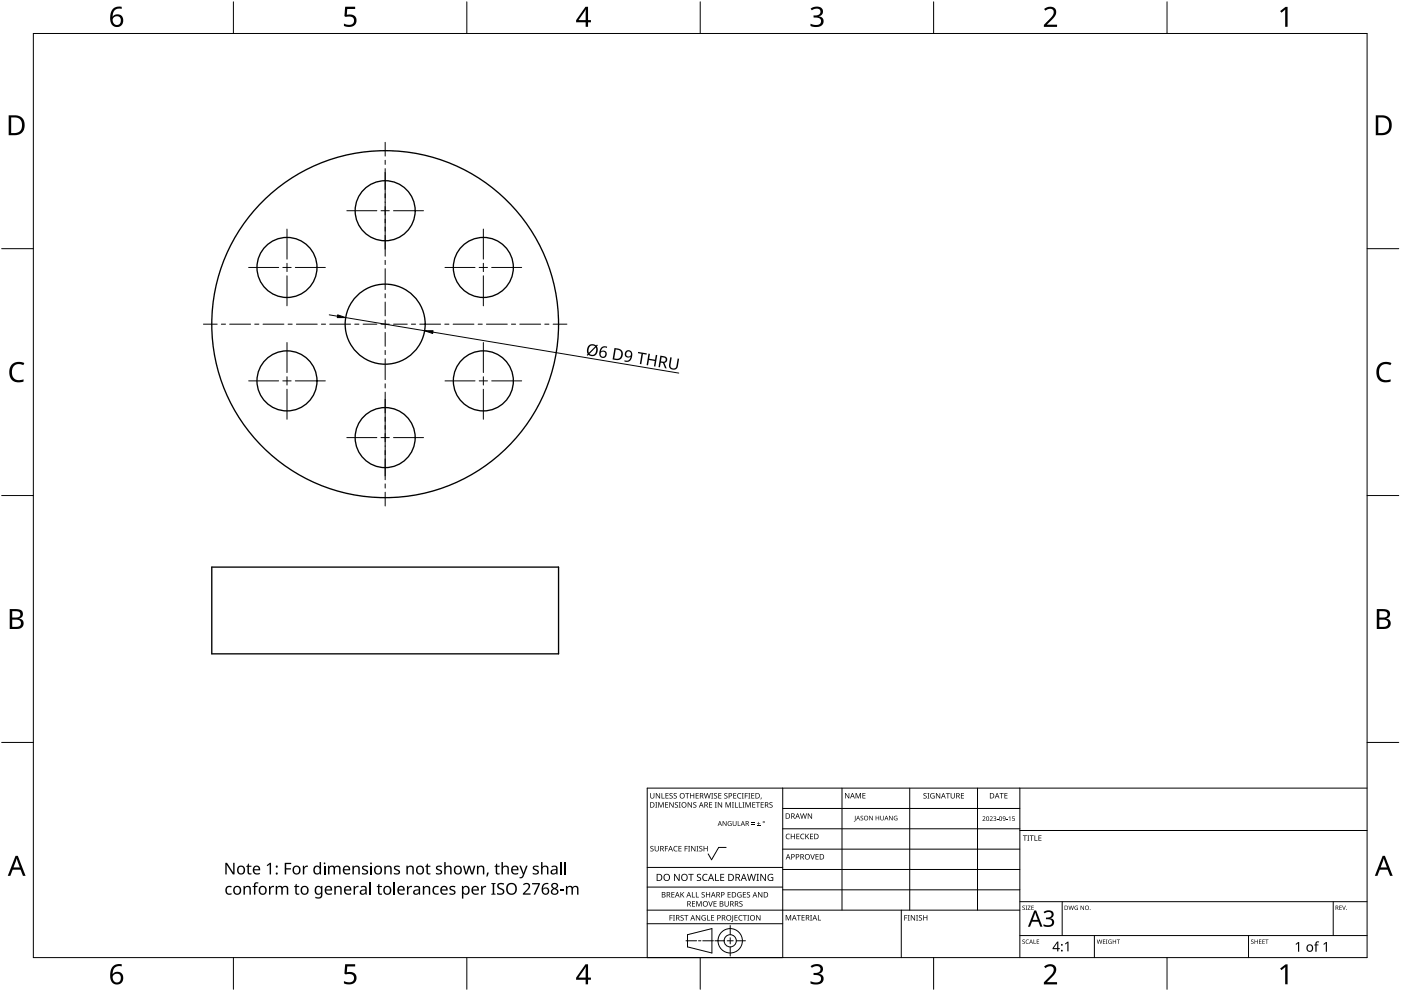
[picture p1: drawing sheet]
<svg xmlns="http://www.w3.org/2000/svg" width="420mm" height="297mm" viewBox="0 0 420 297" stroke-linecap="round" stroke-linejoin="round" font-family="sans-serif">
<g fill="none" stroke="#000" stroke-width=".4">
<path d="M63.5 170h104v26h-104z"/>
<circle cx="115.5" cy="63.2" r="9"/>
<circle cx="86.1" cy="80.2" r="9"/>
<circle cx="115.5" cy="97.2" r="52"/>
<circle cx="115.5" cy="97.2" r="12"/>
<circle cx="145" cy="80.2" r="9"/>
<circle cx="86.1" cy="114.2" r="9"/>
<circle cx="145" cy="114.2" r="9"/>
<circle cx="115.5" cy="131.2" r="9"/>
</g>
<path d="M10 10h400v277h-400z" fill="none" stroke="#000" stroke-width=".3"/>
<g fill="none" stroke="#000" stroke-width=".3">
<path d="M70 .5v9.5M140 .5v9.5M210 .5v9.5M280 .5v9.5M350 .5v9.5M.5 74.5h9.5M410 74.5h9.5M.5 148.5h9.5M410 148.5h9.5M.5 222.5h9.5M410 222.5h9.5M70 287v9.5"/>
<path d="M140 287v9.5M210 287v9.5M280 287v9.5M350 287v9.5"/>
</g>
<g fill="#000">
<path d="M103.5 2h3v.7h-2.4l-.1 1.7a1.98 1.98 0 0 1 2.4 .4 1.98 1.98 0 0 1 .2 2.5 2.88 2.88 0 0 1-3.5 .5v-.7a1.93 1.93 0 0 0 3-.6 1.37 1.37 0 0 0-.5-1.4 1.37 1.37 0 0 0-1.4-.1l-.5 .1-.4-.3zM243.1 2.6a2.32 2.32 0 0 1 3.7 .5 1.47 1.47 0 0 1-1.2 1.8 1.59 1.59 0 0 1 1.4 1.8 1.59 1.59 0 0 1-1.8 1.4l-2.1-.3v-.7a2.12 2.12 0 0 0 3.1-.5 1.21 1.21 0 0 0-1.6-1.3h-.6v-.7a1.53 1.53 0 0 0 2.1-1.1 1.49 1.49 0 0 0-2.6-.4zM313.1 2.7a2.03 2.03 0 0 1 2.1-.8 2.03 2.03 0 0 1 1.6 1.7 3.9 3.9 0 0 1-1.6 2.5l-1.2 1.3h3v.7h-3.9v-.6l1.5-1.6a2.56 2.56 0 0 0 1.3-2.9 1.62 1.62 0 0 0-2.4 .2zM383.9 3.3l1.6-1.2h.6v5.9h-.7l.1-5.2-1.2 1zM3.5 109.3a3.3 3.3 0 0 1 3.8-.5l-.3 .7a2.26 2.26 0 0 0-2.6 0 2.26 2.26 0 0 0-.8 2.6 2.12 2.12 0 0 0 3.1 1.7l.4-.1v.7a2.98 2.98 0 0 1-3.4-.4 2.98 2.98 0 0 1-.8-3.3zM413.5 109.3a3.3 3.3 0 0 1 3.8-.5l-.3 .7a2.26 2.26 0 0 0-2.7 0 2.26 2.26 0 0 0-.7 2.6 2.12 2.12 0 0 0 3.1 1.7l.4-.1v.7a2.98 2.98 0 0 1-3.4-.4 2.98 2.98 0 0 1-.8-3.3zM103.5 289h3v.7h-2.4l-.1 1.7a1.98 1.98 0 0 1 2.4 .4 1.98 1.98 0 0 1 .2 2.5 2.88 2.88 0 0 1-3.5 .4v-.6a1.93 1.93 0 0 0 3-.7 1.37 1.37 0 0 0-.5-1.3 1.37 1.37 0 0 0-1.4-.1l-.5 .1-.4-.3zM243.1 289.6a2.32 2.32 0 0 1 3.7 .5 1.47 1.47 0 0 1-1.2 1.8 1.59 1.59 0 0 1 1.4 1.8 1.59 1.59 0 0 1-1.8 1.4l-2.1-.3v-.7a2.12 2.12 0 0 0 3.1-.5 1.21 1.21 0 0 0-1.6-1.4h-.6v-.6a1.53 1.53 0 0 0 2.1-1.1 1.49 1.49 0 0 0-2.6-.4zM313.1 289.7a2.03 2.03 0 0 1 2.1-.8 2.03 2.03 0 0 1 1.6 1.7 3.9 3.9 0 0 1-1.6 2.5l-1.2 1.3h3v.7h-3.9v-.7l1.5-1.5a2.56 2.56 0 0 0 1.3-2.9 1.62 1.62 0 0 0-2.4 .2zM383.9 290.3l1.6-1.2h.6v5.9h-.7l.1-5.2-1.2 1z"/>
<path d="M33.9 2.6a2.88 2.88 0 0 1 2.6-.6v.7a2.02 2.02 0 0 0-2.7 2.3 1.83 1.83 0 0 1 2.6-.3 1.83 1.83 0 0 1 .3 2.6 2.07 2.07 0 0 1-2.6 .6 2.07 2.07 0 0 1-1.1-2.4 4 4 0 0 1 .9-2.9zM33.7 6.2a1.3 1.3 0 0 0 2.6 0 1.3 1.3 0 0 0-2.6 0z"/>
<path d="M175.6 2h.8v4h.8v.7h-.8v1.3h-.8v-1.3h-2.8v-.6zM175.6 2.8l-2.1 3.2h2.1z"/>
<path d="M2.6 34.6h1.8a2.99 2.99 0 0 1 3 3 2.99 2.99 0 0 1-3.1 2.9h-1.7zM3.4 35.2v4.7h.8a2.35 2.35 0 0 0 2.4-2.1 2.35 2.35 0 0 0-2-2.6z"/>
<path d="M412.6 34.6h1.8a2.99 2.99 0 0 1 3 3 2.99 2.99 0 0 1-3.1 2.9h-1.7zM413.3 35.2v4.7h.9a2.35 2.35 0 0 0 2.4-2.1 2.35 2.35 0 0 0-2-2.6z"/>
<path d="M2.9 182.6h1.7a1.68 1.68 0 0 1 2.3 1.7 1.37 1.37 0 0 1-1.2 1.1 1.61 1.61 0 0 1 1.4 2 1.61 1.61 0 0 1-2.1 1.1h-2.1zM3.7 185.7v2.2h1.2a1.13 1.13 0 0 0 1.4-1.1 1.13 1.13 0 0 0-1.5-1.1zM3.7 183.2v1.9h1.1a1.02 1.02 0 0 0 1.3-1 1.02 1.02 0 0 0-1.4-.9z"/>
<path d="M412.9 182.6h1.7a1.68 1.68 0 0 1 2.3 1.7 1.37 1.37 0 0 1-1.2 1.1 1.61 1.61 0 0 1 1.3 2 1.61 1.61 0 0 1-2 1.1h-2.1zM413.7 185.7v2.2h1.2a1.13 1.13 0 0 0 1.4-1.1 1.13 1.13 0 0 0-1.5-1.1zM413.7 183.2v1.9h1.1a1.02 1.02 0 0 0 1.3-1 1.02 1.02 0 0 0-1.5-.9z"/>
<path d="M4.7 256.5h.6l2.4 6h-.8l-.7-1.8h-2.4l-.7 1.8h-.8zM5 257.3l-.9 2.7h1.8z"/>
<path d="M414.7 256.5h.6l2.4 6h-.8l-.7-1.8h-2.4l-.7 1.8h-.8zM415 257.3l-1 2.7h1.9z"/>
<path d="M33.9 289.6a2.88 2.88 0 0 1 2.6-.6v.7a2.02 2.02 0 0 0-2.7 2.3 1.83 1.83 0 0 1 2.6-.3 1.83 1.83 0 0 1 .3 2.6 2.07 2.07 0 0 1-2.6 .6 2.07 2.07 0 0 1-1.1-2.4 4 4 0 0 1 .9-2.9zM33.7 293.2a1.3 1.3 0 0 0 2.6 0 1.3 1.3 0 0 0-2.6 0z"/>
<path d="M175.6 289h.8v4h.8v.7h-.8v1.3h-.8v-1.3h-2.8v-.6zM175.6 289.8l-2.1 3.2h2.1z"/>
</g>
<g fill="none" stroke="#000" stroke-width=".3">
<path d="M234.7 236.2v50.8h-40.6v-50.8h215.9M252.5 236.2v36.6M272.8 236.2v36.6M293.2 236.2v36.6M305.9 236.2v50.8M217.8 254h-2.3l-2.1 3.7-1-1.8M234.7 242.3h71.2M234.7 248.4h71.2M234.7 254.5h71.2M305.9 248.9h104.1M194.1 276.9h40.6M194.1 272.8h111.8"/>
<path d="M194.1 265.9h40.6M194.1 260h40.6M219 277.4v2.8M234.7 260.6h71.2M234.7 266.7h71.2M270.3 272.8v14.2M305.9 270.3h104.1M318.6 270.3v10.1M399.8 270.3v10.1M205.7 282h3.2M206.2 280.2l7.3-1.9v7.3l-7.3-1.8zM209.5 282h.7"/>
<path d="M210.8 282h3.2M214.4 282h2.8M218.1 282h1.8M219 281.1v1.8M219 283.8v2.8M220.8 282h2.8M305.9 280.4h104.1M328.2 280.4v6.6M374.4 280.4v6.6"/>
<circle cx="219" cy="282" r="1.83"/>
<circle cx="219" cy="282" r="3.7"/>
</g>
<g fill="#000">
<path d="M195 237.7h.2v1.1a.42 .42 0 0 0 .4 .4 .42 .42 0 0 0 .4-.4v-1.1h.2v1.1a.62 .62 0 0 1-.6 .6 .62 .62 0 0 1-.6-.6zM196.7 237.7h.2l.9 1.4v-1.4h.2v1.6h-.3l-.8-1.3v1.3h-.2zM198.4 237.7h.2v1.5h.7v.1h-.9zM199.6 237.7h.9v.2h-.7v.5h.6v.2h-.6v.6h.7v.1h-.9zM200.8 237.9l.6-.2 .3 .1v.2a.38 .38 0 0 0-.5-.2 .38 .38 0 0 0-.2 .5 .38 .38 0 0 0 .5 .2 .53 .53 0 0 1 .1 .8 .53 .53 0 0 1-.8 0v-.2a.41 .41 0 0 0 .6 .1 .41 .41 0 0 0 .1-.5 .41 .41 0 0 0-.5-.2zM202.1 237.9l.5-.2 .4 .1-.1 .2a.38 .38 0 0 0-.5-.2 .38 .38 0 0 0-.2 .5 .38 .38 0 0 0 .5 .2 .53 .53 0 0 1 .2 .8 .53 .53 0 0 1-.8 0v-.2a.41 .41 0 0 0 .5 .1 .41 .41 0 0 0 .2-.5 .41 .41 0 0 0-.6-.2zM205.5 237.7h1.2v.2h-.5v1.4h-.2v-1.4h-.5zM207 237.7h.2v.7h.8v-.7h.2v1.6h-.2v-.7h-.8v.7h-.2zM208.6 237.7h.9v.2h-.7v.5h.7v.2h-.7v.6h.7v.1h-.9zM211.1 237.7h.2l.4 1.4 .3-1.4h.2l.4 1.4 .4-1.4h.2l-.5 1.6h-.2l-.4-1.3-.3 1.3h-.3zM213.3 237.7h.6l-.2 .2v1.3l.2 .1h-.6l.2-.1v-1.3zM214.2 237.9l.5-.2 .4 .1-.1 .2a.38 .38 0 0 0-.5-.2 .38 .38 0 0 0-.2 .5 .38 .38 0 0 0 .5 .2 .53 .53 0 0 1 .2 .8 .53 .53 0 0 1-.8 0v-.2a.41 .41 0 0 0 .5 .1 .41 .41 0 0 0 .2-.5 .41 .41 0 0 0-.6-.2z"/>
<path d="M215.4 237.7h.9v.2h-.7v.5h.7v.2h-.7v.6h.7v.1h-.9zM217.3 237.9l.5-.2 .4 .1-.1 .2a.38 .38 0 0 0-.5-.2 .38 .38 0 0 0-.2 .5 .38 .38 0 0 0 .5 .2 .53 .53 0 0 1 .2 .8 .53 .53 0 0 1-.8 0v-.2a.41 .41 0 0 0 .5 .1 .41 .41 0 0 0 .2-.5 .41 .41 0 0 0-.6-.2zM219.9 237.7h.9v.2h-.7v.5h.7v.2h-.7v.6h.7v.1h-.9zM221.3 237.9l.6-.2 .4 .1-.1 .2a.65 .65 0 0 0-.9 .6 .65 .65 0 0 0 .9 .5 .77 .77 0 0 1-1.1-.1 .77 .77 0 0 1 .2-1.1zM222.5 237.7h.5l-.1 .2v1.3l.1 .1h-.5l.2-.1v-1.3zM223.4 237.7h.9v.2h-.7v.6h.6v.2h-.6v.6h-.2zM224.4 237.7h.6l-.2 .2v1.3l.2 .1h-.6l.2-.1v-1.3zM225.3 237.7h.9v.2h-.7v.5h.7v.2h-.7v.6h.7v.1h-.9zM228.2 239.1h.2l-.3 .5zM253.4 237.7h.3l.8 1.3v-1.3h.2v1.6h-.2l-.9-1.3v1.3h-.2zM256.6 237.7h.3l.5 1.3 .5-1.3h.3v1.6h-.2v-1.4l-.7 1.4-.5-1.4v1.4h-.2zM258.6 237.7h1v.2h-.7v.5h.6v.2h-.6v.5h.7v.2h-1z"/>
<path d="M277 237.9l.6-.2 .3 .1-.1 .2a.38 .38 0 0 0-.5-.2 .38 .38 0 0 0-.1 .5 .38 .38 0 0 0 .5 .2 .53 .53 0 0 1 .1 .8 .53 .53 0 0 1-.8 0v-.2a.41 .41 0 0 0 .6 .1 .41 .41 0 0 0 .1-.5 .41 .41 0 0 0-.5-.2zM278.1 237.7h.6l-.2 .2v1.3l.2 .1h-.6l.2-.1v-1.3zM279.2 237.9l.7-.2 .4 .1-.1 .2a.67 .67 0 0 0-1 .5 .67 .67 0 0 0 .9 .6v-.4h-.4v-.2h.6v.8a.88 .88 0 0 1-1.2-.2 .88 .88 0 0 1 .1-1.2zM280.7 237.7h.2l.9 1.4v-1.4h.2v1.6h-.3l-.8-1.3v1.3h-.2zM283.7 237.7h1.2v.2h-.5v1.4h-.2v-1.4h-.5zM285.1 237.7h.2v1.1a.42 .42 0 0 0 .4 .4 .42 .42 0 0 0 .4-.4v-1.1h.2v1.1a.62 .62 0 0 1-.6 .6 .62 .62 0 0 1-.6-.6zM288.2 237.7h.9v.2h-.7v.5h.7v.2h-.7v.6h.7v.1h-.9zM299.8 237.7h1.2v.2h-.5v1.4h-.2v-1.4h-.5zM301.2 237.7h.9v.2h-.7v.5h.7v.2h-.7v.5h.7v.2h-.9zM195.1 253.7l.6-.2 .3 .1-.1 .2a.38 .38 0 0 0-.5-.1 .38 .38 0 0 0-.1 .5 .38 .38 0 0 0 .4 .2 .53 .53 0 0 1 .2 .7 .53 .53 0 0 1-.8 .1v-.2a.41 .41 0 0 0 .6 .1 .41 .41 0 0 0 .1-.6 .41 .41 0 0 0-.6-.2zM196.5 240.4h.6l-.2 .2v1.3l.2 .2h-.6l.2-.2v-1.3zM196.3 253.6h.2v1a.42 .42 0 0 0 .5 .4 .42 .42 0 0 0 .4-.4v-1h.2v1a.62 .62 0 0 1-.6 .6 .62 .62 0 0 1-.7-.6z"/>
<path d="M197.4 240.4h.3l.5 1.4 .5-1.4h.3v1.7h-.2v-1.5l-.7 1.5-.5-1.5v1.5h-.2zM199.4 253.6h.9v.1h-.7v.6h.7v.2h-.7v.7h-.2zM199.5 240.4h.9v.2h-.7v.5h.6v.2h-.6v.6h.7v.2h-.9zM200.7 240.4h.3l.8 1.4v-1.4h.2v1.7h-.2l-.9-1.4v1.4h-.2zM202.2 253.8l.5-.3 .5 .1-.1 .2a.65 .65 0 0 0-.9 .6 .65 .65 0 0 0 .9 .6 .77 .77 0 0 1-1.1-.1 .77 .77 0 0 1 .2-1.1zM202.5 240.6l.5-.2 .3 .1v.2a.38 .38 0 0 0-.5-.2 .38 .38 0 0 0-.2 .5 .38 .38 0 0 0 .5 .2 .53 .53 0 0 1 .1 .8 .53 .53 0 0 1-.8 0l.1-.1a.41 .41 0 0 0 .5 0 .41 .41 0 0 0 .1-.5 .41 .41 0 0 0-.5-.2zM203.6 240.4h.6l-.2 .2v1.3l.2 .2h-.6l.2-.2v-1.3zM203.5 253.6h.9v.1h-.7v.6h.6v.1h-.6v.6h.7v.2h-.9zM205.3 253.6h.9v.1h-.7v.6h.7v.2h-.7v.7h-.2zM206.4 253.6h.6l-.2 .1v1.3l.2 .2h-.6l.2-.2v-1.3zM206.2 240.4h.3l.8 1.4v-1.4h.2v1.7h-.2l-.9-1.4v1.4h-.2zM207.3 253.6h.2l.9 1.3v-1.3h.2v1.6h-.3l-.8-1.4v1.4h-.2z"/>
<path d="M208 240.6l.5-.2 .3 .1v.2a.38 .38 0 0 0-.5-.2 .38 .38 0 0 0-.2 .5 .38 .38 0 0 0 .5 .2 .53 .53 0 0 1 .2 .8 .53 .53 0 0 1-.9 0l.1-.1a.41 .41 0 0 0 .5 0 .41 .41 0 0 0 .1-.5 .41 .41 0 0 0-.5-.2zM208.9 253.6h.6l-.2 .1v1.3l.2 .2h-.6l.2-.2v-1.3zM209.8 253.7l.5-.2 .3 .1v.2a.38 .38 0 0 0-.5-.1 .38 .38 0 0 0-.2 .5 .38 .38 0 0 0 .5 .2 .53 .53 0 0 1 .2 .7 .53 .53 0 0 1-.9 .1l.1-.2a.41 .41 0 0 0 .5 .1 .41 .41 0 0 0 .1-.6 .41 .41 0 0 0-.5-.2zM211 253.6h.2v.7h.8v-.7h.2v1.6h-.2v-.8h-.8v.8h-.2zM212.7 240.4h.9v.2h-.7v.5h.6v.2h-.6v.6h.7v.2h-.9zM214.4 240.4h.6l-.2 .2v1.3l.2 .2h-.6l.2-.2v-1.3zM215.3 240.4h.2l.9 1.4v-1.4h.2v1.7h-.3l-.8-1.4v1.4h-.2zM216.7 246.1h.2l.8 1.2v-1.2h.2v1.5h-.2l-.8-1.2v1.2h-.2zM217.6 240.4h.3l.5 1.4 .5-1.4h.3v1.7h-.2v-1.5l-.7 1.5-.5-1.5v1.5h-.2zM218.4 246.3l.6-.2 .4 .1-.2 .1a.6 .6 0 0 0-.8 .5 .6 .6 0 0 0 .8 .6v-.4l-.3-.2h.5v.7a.8 .8 0 0 1-1-.2 .8 .8 0 0 1 0-1zM219.5 240.4h.6l-.2 .2v1.3l.2 .2h-.6l.2-.2v-1.3zM220.4 240.4h.2v1.5h.7v.2h-.9z"/>
<path d="M219.7 246.1h.2v.9a.38 .38 0 0 0 .4 .4 .38 .38 0 0 0 .4-.4v-.9h.2v.9a.56 .56 0 0 1-.6 .6 .56 .56 0 0 1-.6-.6zM221.3 246.1h.1v1.3h.7v.2h-.8zM221.6 240.4h.2v1.5h.7v.2h-.9zM222.7 240.4h.5l-.1 .2v1.3l.1 .2h-.5l.1-.2v-1.3zM223.6 240.4h.3l.5 1.4 .5-1.4h.3v1.7h-.2v-1.5l-.7 1.5-.6-1.5v1.5h-.1zM225.3 247l1 .1zM225.3 246.6l1 .1zM225.6 240.4h.9v.2h-.7v.5h.7v.2h-.7v.6h.7v.2h-.9zM227 247.4l1 .2zM226.7 240.4h1.2v.2h-.5v1.5h-.2v-1.5h-.5zM227.4 246.3l.2 .5h.4l-.4 .1v.4l-.2-.4h-.4l.4-.1zM228.1 240.4h.9v.2h-.7v.5h.7v.2h-.7v.6h.7v.2h-.9z"/>
<path d="M230.8 240.6l.6-.2 .3 .1-.1 .2a.38 .38 0 0 0-.5-.2 .38 .38 0 0 0-.1 .5 .38 .38 0 0 0 .4 .2 .53 .53 0 0 1 .2 .8 .53 .53 0 0 1-.8 0v-.1a.41 .41 0 0 0 .6 0 .41 .41 0 0 0 .1-.5 .41 .41 0 0 0-.6-.2zM235.8 250.1l.6-.2 .5 .1-.1 .2a.65 .65 0 0 0-1 .5 .65 .65 0 0 0 1 .6 .77 .77 0 0 1-1.1-.1 .77 .77 0 0 1 .1-1.1zM237.2 249.9h.2v.7h.8v-.7h.2v1.6h-.2v-.7h-.8v.7h-.2zM238.8 249.9h.9v.2h-.7v.5h.7v.2h-.7v.5h.7v.2h-.9zM240.2 250.1l.6-.2 .4 .1v.2a.65 .65 0 0 0-1 .5 .65 .65 0 0 0 1 .6 .77 .77 0 0 1-1.1-.1 .77 .77 0 0 1 .1-1.1zM240 243.8h.2l.3 1.4 .4-1.4h.2l.4 1.4 .3-1.4h.2l-.4 1.6h-.2l-.4-1.4-.4 1.4h-.2zM241.5 249.9h.2v.8l.7-.8h.3l-.7 .7 .7 .9h-.2l-.6-.7-.2 .7h-.2zM243 256h.2l.5 1.4 .4-1.4h.3l-.6 1.6h-.2zM242.3 243.8h.2l.9 1.3-.1-1.3h.2v1.6h-.2l-.9-1.3v1.3h-.1zM242.9 249.9h.9v.2h-.7v.5h.7v.2h-.7v.5h.7v.2h-.9zM244.6 256h.9v.2h-.7v.5h.6v.2h-.6v.5h.7v.2h-.9zM256.4 244.5h.2v1.5l-.5 .2v-.1l.3-.2z"/>
<path d="M258.1 244.7l.5-.2 .2 .2a.33 .33 0 0 0-.4-.1 .33 .33 0 0 0-.1 .5 .33 .33 0 0 0 .4 .1 .43 .43 0 0 1 0 .7 .43 .43 0 0 1-.6-.2 .33 .33 0 0 0 .4 .1 .33 .33 0 0 0 .1-.5l-.5-.3zM260.7 244.5h.2l.7 1.2v-1.2h.2v1.4h-.2l-.8-1.1v1.1h-.1zM262.6 244.5h.2v.6h.7v-.6h.2v1.4h-.2v-.6h-.7v.6h-.2zM264 244.5h.2v.9a.35 .35 0 0 0 .3 .4 .35 .35 0 0 0 .4-.4v-.9h.2v.9a.52 .52 0 0 1-.6 .5 .52 .52 0 0 1-.5-.5zM266.6 244.5h.2l.8 1.2v-1.2h.1v1.4h-.2l-.7-1.1v1.1h-.2zM268.2 244.7l.9-.1-.2 .1a.56 .56 0 0 0-.7 .6 .56 .56 0 0 0 .8 .4v-.4l-.3-.1h.4v.6a.74 .74 0 0 1-.9-.1 .74 .74 0 0 1 0-1zM294.7 244.8a.49 .49 0 0 1 .8 .1 .49 .49 0 0 1-.4 .7l-.2 .3 .6 .2h-.9l.4-.5a.37 .37 0 0 0 .4-.6 .37 .37 0 0 0-.7-.1zM296.8 244.8a.49 .49 0 0 1 .8 .1 .49 .49 0 0 1-.3 .7l-.3 .3 .7 .2h-.9l.4-.5a.37 .37 0 0 0 .3-.6 .37 .37 0 0 0-.6-.1zM297.9 244.8a.42 .42 0 0 1 .7-.2 .42 .42 0 0 1-.1 .7 .44 .44 0 0 1 .2 .7 .44 .44 0 0 1-.7 0l-.1-.2a.35 .35 0 0 0 .5 .2 .35 .35 0 0 0 .1-.5l-.4-.2a.3 .3 0 0 0 .4-.1 .3 .3 0 0 0-.1-.4 .3 .3 0 0 0-.4 .1zM299 245.5l.4 .1zM301.8 245.5l.4 .1zM302.5 245l.5-.3v1.4h-.2v-1.2z"/>
<path d="M303.6 244.7h.7l-.6 .1v.4a.45 .45 0 0 1 .6 .2 .45 .45 0 0 1-.2 .6 .45 .45 0 0 1-.6-.2 .39 .39 0 0 0 .6 .1 .39 .39 0 0 0 0-.6 .39 .39 0 0 0-.5 0zM306.8 250.4h1.2v.2h-.5v1.4h-.2v-1.4h-.5zM308.1 250.4h.6l-.2 .2v1.3l.2 .1h-.6l.2-.1v-1.3zM308.8 250.4h1.2v.2h-.5v1.4h-.2v-1.4h-.5zM310.2 250.4h.3v1.4h.7v.2h-1zM311.4 250.4h.9v.2h-.7v.5h.7v.2h-.7v.5h.7v.2h-.9zM200.8 274.3h.9v.2h-.7v.5h.7v.2h-.7v.7h-.2zM201.4 267.4h.9v.2h-.7v.5h.6v.1h-.6v.6h.7v.2h-.9zM201.8 274.3h.6l-.2 .2v1.3l.2 .1h-.6l.2-.1v-1.3zM202.2 261.9h.3l1.1 1.8v-1.8h.2v2.1h-.3l-1.1-1.7v1.7h-.2zM204.1 274.4l.6-.1 .3 .1v.1a.38 .38 0 0 0-.5-.1 .38 .38 0 0 0-.2 .5 .38 .38 0 0 0 .5 .2 .53 .53 0 0 1 .1 .8 .53 .53 0 0 1-.8 0l.1-.2a.41 .41 0 0 0 .5 .1 .41 .41 0 0 0 .1-.6 .41 .41 0 0 0-.5-.1zM204.1 267.4h.2v.8l.7-.8h.2l-.6 .7 .7 .9h-.3l-.6-.8-.1 .8h-.2z"/>
<path d="M205.2 274.3h1.2v.2h-.5v1.4h-.2v-1.4h-.5zM206.4 261.9h1.6v.3h-.6v1.8h-.3v-1.8h-.7zM207.5 267.4h.2v1.4h.7v.2h-.9zM207.5 270.1h.9v.2h-.7v.5h.7v.2h-.7v.6h.7v.1h-.9zM208.7 267.4h.2v1.4h.7v.2h-.9zM208.8 270.1h.3l.5 1.3 .5-1.3h.3v1.6h-.2v-1.4l-.7 1.4-.5-1.4v1.4h-.2zM208.7 274.3h.2l.9 1.3v-1.3h.2v1.6h-.3l-.8-1.3v1.3h-.2zM209.1 262.1l.4-.2 .7 .1-.2 .2a.44 .44 0 0 0-.7 .2 .44 .44 0 0 0 .5 .5 .66 .66 0 0 1 .4 1 .66 .66 0 0 1-1 .1h-.2v-.3l.3 .1a.47 .47 0 0 0 .7-.3 .47 .47 0 0 0-.6-.5l-.4-.3zM210.6 274.5l.7-.2 .4 .1-.1 .1a.67 .67 0 0 0-1 .5 .67 .67 0 0 0 .9 .7v-.5h-.4v-.1h.6v.8a.88 .88 0 0 1-1.2-.2 .88 .88 0 0 1 .1-1.2zM210.5 267.5l.5-.1 .4 .1-.1 .1a.38 .38 0 0 0-.5-.1 .38 .38 0 0 0-.2 .5 .38 .38 0 0 0 .5 .2 .53 .53 0 0 1 .2 .8 .53 .53 0 0 1-.8 0v-.2a.41 .41 0 0 0 .5 .1 .41 .41 0 0 0 .1-.6 .41 .41 0 0 0-.5-.1zM210.9 262.2l.7-.3 .6 .1-.1 .3a.84 .84 0 0 0-1.2 .7 .84 .84 0 0 0 1.2 .8v.2a1.1 1.1 0 0 1-1.4-.4 1.1 1.1 0 0 1 .2-1.4zM212.1 274.3h.2v1.4h.7v.2h-.9z"/>
<path d="M212.4 270.1h.2l.5 1.4 .5-1.4h.2l-.6 1.6h-.2zM211.7 267.4h.2v.7h.9v-.7h.2v1.6h-.2v-.8h-.9v.8h-.2zM213.3 274.3h.9v.2h-.7v.5h.6v.2h-.6v.5h.7v.2h-.9zM214.5 261.9h.2v1.9h1v.2h-1.2zM214 270.1h.9v.2h-.7v.5h.7v.2h-.7v.6h.7v.1h-.9zM216 261.9h1.2v.3h-.9v.6h.8v.3h-.8v.7h.9v.2h-1.2zM217.3 270.1h.2v1.1a.42 .42 0 0 0 .4 .4 .42 .42 0 0 0 .4-.4v-1.1h.2v1.1a.62 .62 0 0 1-.6 .6 .62 .62 0 0 1-.6-.6zM218.2 267.4h.9v.2h-.7v.5h.7v.1h-.7v.6h.7v.2h-.9zM219.6 274.3h.3l-.1 1.7-.5 .3v-.2l.3-.1zM220.3 274.3h.9v.2h-.7v.5h.6v.2h-.6v.5h.7v.2h-.9zM221.3 267.6l.7-.2 .4 .1-.1 .1a.67 .67 0 0 0-1 .5 .67 .67 0 0 0 .9 .7v-.5h-.4v-.2h.6v.8a.88 .88 0 0 1-1.2-.1 .88 .88 0 0 1 .1-1.2zM221.7 274.5l.5-.2 .5 .1-.1 .1a.65 .65 0 0 0-.9 .6 .65 .65 0 0 0 .9 .6 .77 .77 0 0 1-1.1-.1 .77 .77 0 0 1 .2-1.1z"/>
<path d="M221.8 270.3l.5-.2 .4 .1-.1 .2a.38 .38 0 0 0-.5-.2 .38 .38 0 0 0-.2 .5 .38 .38 0 0 0 .5 .2 .53 .53 0 0 1 .2 .8 .53 .53 0 0 1-.8 0v-.2a.41 .41 0 0 0 .5 .1 .41 .41 0 0 0 .2-.5 .41 .41 0 0 0-.6-.2zM222.8 274.3h1.2v.2h-.5v1.4h-.2v-1.4h-.5zM222.8 267.4h.9v.2h-.7v.5h.7v.1h-.7v.6h.7v.2h-.9zM224.1 274.3h.6l-.2 .2v1.3l.2 .1h-.6l.2-.1v-1.3zM224 267.5l.6-.1 .3 .1v.1a.38 .38 0 0 0-.5-.1 .38 .38 0 0 0-.2 .5 .38 .38 0 0 0 .5 .2 .53 .53 0 0 1 .1 .8 .53 .53 0 0 1-.8 0l.1-.2a.41 .41 0 0 0 .5 .1 .41 .41 0 0 0 .1-.6 .41 .41 0 0 0-.5-.1zM224 261.9h.3l.4 1.8 .5-1.8h.3l.5 1.8 .4-1.8h.3l-.6 2.1h-.2l-.5-1.8-.5 1.8h-.3zM226.9 261.9h.7l-.2 .3v1.6l.2 .2h-.7l.2-.2v-1.6zM226.8 274.3h.2l.9 1.3v-1.3h.2v1.6h-.3l-.8-1.3v1.3h-.2zM227.3 267.4h.3l.8 1.3v-1.3h.2v1.6h-.2l-.9-1.3v1.3h-.2zM228 261.9h.3l1.2 1.8-.1-1.8h.3v2.1h-.3l-1.1-1.7v1.7h-.3zM230.5 262.2l.9-.3 .5 .1-.1 .3a.87 .87 0 0 0-1.4 .6 .87 .87 0 0 0 1.2 .9v-.6h-.4v-.3h.7v1.1a1.15 1.15 0 0 1-1.5-.3 1.15 1.15 0 0 1 .1-1.5zM235.6 274.3h.3l.5 1.3 .6-1.3h.3v1.6h-.2v-1.4l-.7 1.4-.6-1.4v1.4h-.2z"/>
<path d="M238.9 274.3h1.3v.2h-.5v1.4h-.2v-1.4h-.6zM240.4 274.3h.9v.2h-.7v.5h.7v.1h-.7v.6h.7v.2h-.9zM242.9 274.3h.6l-.2 .1v1.3l.2 .2h-.6l.2-.2v-1.3zM245.3 274.3h.2v1.4h.7v.2h-.9zM271.2 274.3h.9v.2h-.7v.5h.7v.2h-.7v.7h-.2zM272.2 274.3h.6l-.2 .2v1.3l.2 .1h-.6l.2-.1v-1.3zM273.1 274.3h.3l.8 1.3v-1.3h.2v1.6h-.2l-.9-1.3v1.3h-.2zM274.7 274.3h.6l-.2 .2v1.3l.2 .1h-.6l.2-.1v-1.3zM275.6 274.4l.6-.1 .3 .1v.1a.38 .38 0 0 0-.5-.1 .38 .38 0 0 0-.2 .5 .38 .38 0 0 0 .5 .2 .53 .53 0 0 1 .1 .8 .53 .53 0 0 1-.8 0v-.2a.41 .41 0 0 0 .6 .1 .41 .41 0 0 0 .1-.6 .41 .41 0 0 0-.5-.1zM276.9 274.3h.2v.7h.8v-.7h.2v1.6h-.2v-.7h-.8v.7h-.2zM306.7 271.6l.4-.2 .2 .2a.32 .32 0 0 0-.4 0 .32 .32 0 0 0-.1 .4 .32 .32 0 0 0 .4 .1 .41 .41 0 0 1 0 .7 .41 .41 0 0 1-.6-.2 .31 .31 0 0 0 .4 .1 .31 .31 0 0 0 .1-.5l-.5-.2zM307.6 271.5h.4l-.1 .1 .1 1.2h-.4l.1-.2z"/>
<path d="M308.2 271.5h.8l-.6 1.1 .7 .2h-.9l.6-1.2zM309.3 271.5h.7l-.5 .1v.4h.5l-.5 .1v.5l.5 .2h-.7zM313 273.4a1.69 1.69 0 0 1 1.8-.6 1.69 1.69 0 0 1 1.2 1.5l-.4 .7-.6 .2a1.31 1.31 0 0 1 1.2 1.5 1.31 1.31 0 0 1-1.5 1.1l-1.8-.2v-.6a1.73 1.73 0 0 0 2.6-.4 .99 .99 0 0 0-1.3-1.1h-.5v-.5a1.13 1.13 0 0 0 1.2-.1 1.13 1.13 0 0 0 .4-1.1 1.42 1.42 0 0 0-2 0zM320.4 271.5h.2l.3 1.1 .3-1.1h.1l.3 1.1 .3-1.1h.2l-.4 1.3h-.1l-.3-1.2-.4 1.2h-.1zM322.4 271.6l.9-.1-.3 .1a.53 .53 0 0 0-.6 .6 .53 .53 0 0 0 .7 .4v-.4l-.3-.1h.5v.6a.71 .71 0 0 1-.9-.1 .71 .71 0 0 1 0-1zM324.1 271.5l.9 1-.1-1h.2v1.3l-.9-1.1-.1 1.1zM401.7 271.4h.7l-.6 .2v.4h.6l-.6 .1v.5l.6 .1h-.7zM402.5 271.4h.2l.4 1.2 .3-1.2h.2l-.5 1.3zM306.7 281.7l.4-.1 .2 .2a.32 .32 0 0 0-.4-.1 .32 .32 0 0 0-.1 .5 .32 .32 0 0 0 .4 .1 .41 .41 0 0 1 0 .6 .41 .41 0 0 1-.6-.2 .31 .31 0 0 0 .4 .2 .31 .31 0 0 0 .1-.5l-.5-.3zM307.8 281.8l.4-.2 .4 .1-.1 .1a.52 .52 0 0 0-.7 .5 .52 .52 0 0 0 .7 .4 .61 .61 0 0 1-.9 0 .61 .61 0 0 1 .2-.9zM310 281.6h.1v1.2l.6 .1h-.7zM310.9 281.6h.7l-.5 .2v.4h.5l-.5 .1v.5l.5 .1h-.7z"/>
<path d="M319.4 282.9l1-.6v2.9h-.3v-2.6l-.5 .5zM328.9 281.6h.2l.3 1.1 .3-1.1h.1l.3 1.1 .3-1.1h.2l-.4 1.3h-.1l-.4-1.1-.3 1.1h-.1zM330.8 281.6h.7l-.6 .2v.4h.6l-.6 .1v.5l.6 .1h-.7zM331.7 281.6h.4l-.1 .1 .1 1.2h-.4l.1-.1zM332.5 281.8l.9-.1-.2 .1a.53 .53 0 0 0-.7 .5 .53 .53 0 0 0 .7 .5v-.4l-.2-.2h.4v.7a.71 .71 0 0 1-.9-.2 .71 .71 0 0 1 0-.9zM333.7 281.6h.2v.6h.6v-.6h.2v1.3h-.2v-.6h-.6v.6h-.2zM334.9 281.6h1l-.4 .2v1.1h-.2v-1.1zM375.2 281.7l.5-.1 .2 .2a.32 .32 0 0 0-.4-.1 .32 .32 0 0 0-.1 .5 .32 .32 0 0 0 .4 .1 .41 .41 0 0 1 0 .6 .41 .41 0 0 1-.6-.2 .31 .31 0 0 0 .4 .2 .31 .31 0 0 0 .1-.5l-.5-.3zM376.2 281.6h.2v.6h.7v-.6h.1v1.3h-.1v-.6h-.7v.6h-.2zM377.6 281.6h.7l-.6 .2v.4h.6l-.6 .1v.5l.6 .1h-.7zM378.6 281.6h.7l-.5 .2v.4h.5l-.5 .1v.5l.5 .1h-.7zM379.4 281.6h1l-.4 .2v1.1h-.2v-1.1z"/>
<path d="M388.5 283l1.1-.6v2.9h-.3v-2.6l-.6 .5zM394.7 282.3l.9-.1-.1 .3h-.5l-.1 .2-.1 .4h.6v.3h-.6v1.9h-.3v-1.9h-.4l.4-.3zM396.9 283l1.1-.6v2.9h-.4v-2.6l-.5 .5z"/>
<path d="M203.7 238.5a.81 .81 0 0 1 1.6 0 .81 .81 0 0 1-1.6 0zM204.1 238.5a.6 .6 0 0 0 1.2 0 .6 .6 0 0 0-1.2 0z"/>
<path d="M209.9 237.7h.4a.47 .47 0 0 1 .6 .3 .47 .47 0 0 1-.3 .6l.5 .7h-.3l-.4-.6h-.3v.6h-.2zM210.1 237.9v.6h.2a.31 .31 0 0 0 .4-.3 .31 .31 0 0 0-.4-.3z"/>
<path d="M218.5 237.7h.5a.54 .54 0 0 1 .6 .7 .54 .54 0 0 1-.9 .3v.6h-.2zM218.7 237.9v.6a.39 .39 0 0 0 .7-.3 .39 .39 0 0 0-.7-.3z"/>
<path d="M226.6 237.7h.5a.81 .81 0 0 1 .8 .9 .81 .81 0 0 1-.9 .7h-.4zM226.8 237.9v1.3h.2a.64 .64 0 0 0 .7-.6 .64 .64 0 0 0-.7-.7z"/>
<path d="M255.6 237.7h.1l.7 1.6h-.2l-.2-.5h-.7l-.2 .5h-.2zM255.6 237.9l-.2 .7h.5z"/>
<path d="M282.8 237.7h.2l.6 1.6h-.2l-.2-.5h-.6l-.2 .5h-.2zM282.9 237.9l-.2 .8h.5z"/>
<path d="M286.8 237.7h.4a.47 .47 0 0 1 .6 .3 .47 .47 0 0 1-.3 .6l.4 .7h-.2l-.4-.6h-.3v.6h-.2zM287 237.9v.6h.2a.31 .31 0 0 0 .4-.3 .31 .31 0 0 0-.4-.3z"/>
<path d="M296.9 237.7h.5a.81 .81 0 0 1 .8 .8 .81 .81 0 0 1-.9 .8h-.4zM297.1 237.9v1.2h.2a.64 .64 0 0 0 .7-.6 .64 .64 0 0 0-.7-.6z"/>
<path d="M298.9 237.7h.2l.7 1.6h-.3l-.2-.5h-.6l-.2 .5h-.2zM299 237.9l-.2 .7h.5z"/>
<path d="M195 240.4h.5a.81 .81 0 0 1 .8 .9 .81 .81 0 0 1-.9 .8h-.4zM195.2 240.6v1.3h.2a.64 .64 0 0 0 .7-.6 .64 .64 0 0 0-.6-.7z"/>
<path d="M198 253.6h.5a.47 .47 0 0 1 .5 .3 .47 .47 0 0 1-.3 .6l.5 .7h-.3l-.4-.7h-.3v.7h-.2zM198.2 253.7v.6h.3a.31 .31 0 0 0 .3-.3 .31 .31 0 0 0-.4-.3z"/>
<path d="M201 253.6h.2l.6 1.6h-.2l-.2-.5h-.6l-.2 .5h-.2zM201.1 253.8l-.3 .7h.6z"/>
<path d="M204.3 241.3a.81 .81 0 0 1 1.6 0 .81 .81 0 0 1-1.6 0zM204.6 241.3a.6 .6 0 0 0 1.2 0 .6 .6 0 0 0-1.2 0z"/>
<path d="M210.2 240.4h.2l.6 1.7h-.2l-.2-.5h-.6l-.2 .5h-.2zM210.3 240.7l-.3 .7h.6z"/>
<path d="M211.2 240.4h.5a.47 .47 0 0 1 .6 .4 .47 .47 0 0 1-.3 .5l.4 .8h-.2l-.4-.7h-.4v.7h-.2zM211.4 240.6v.6h.3a.31 .31 0 0 0 .4-.3 .31 .31 0 0 0-.4-.3z"/>
<path d="M215.8 246.1l.7 1.5-.3-.5h-.6l-.4 .5zM215.9 246.3l-.3 .6h.5z"/>
<path d="M222.7 246.1l.7 1.5-.3-.5h-.6l-.4 .5zM222.8 246.3l-.3 .6h.5z"/>
<path d="M223.6 246.1h.4a.42 .42 0 0 1 .5 .3 .42 .42 0 0 1-.2 .5l.4 .7h-.2l-.4-.6h-.3v.6h-.2zM223.8 246.3v.5h.2a.28 .28 0 0 0 .4-.3 .28 .28 0 0 0-.4-.2z"/>
<path d="M228.7 246.4a.35 .35 0 0 1 .7 0 .35 .35 0 0 1-.7 0zM228.9 246.4a.2 .2 0 0 0 .4 0 .2 .2 0 0 0-.4 0z"/>
<path d="M229.4 240.4h.4a.47 .47 0 0 1 .6 .4 .47 .47 0 0 1-.3 .5l.5 .8h-.3l-.4-.7h-.3v.7h-.2zM229.6 240.6v.6h.2a.31 .31 0 0 0 .4-.3 .31 .31 0 0 0-.4-.3z"/>
<path d="M236.3 256h.1l.7 1.6h-.2l-.2-.5h-.7l-.2 .5h-.2zM236.3 256.2l-.2 .7h.5z"/>
<path d="M235.6 243.8h.5a.81 .81 0 0 1 .8 .8 .81 .81 0 0 1-.8 .8h-.5zM235.8 244v1.2h.3a.64 .64 0 0 0 .6-.6 .64 .64 0 0 0-.6-.6z"/>
<path d="M237.3 243.8h.4a.47 .47 0 0 1 .6 .3 .47 .47 0 0 1-.3 .6l.4 .7h-.2l-.4-.7h-.3v.7h-.2zM237.5 244v.6h.2a.31 .31 0 0 0 .4-.3 .31 .31 0 0 0-.4-.3z"/>
<path d="M237.3 256h.4a.54 .54 0 0 1 .6 .7 .54 .54 0 0 1-.8 .3v.6h-.2zM237.5 256.2v.6a.39 .39 0 0 0 .6-.3 .39 .39 0 0 0-.6-.3z"/>
<path d="M238.7 256h.4a.54 .54 0 0 1 .6 .7 .54 .54 0 0 1-.8 .3v.6h-.2zM238.9 256.2v.6a.39 .39 0 0 0 .6-.3 .39 .39 0 0 0-.6-.3z"/>
<path d="M239.1 243.8h.2l.6 1.6h-.2l-.2-.5h-.6l-.2 .5h-.2zM239.2 244l-.3 .7h.6z"/>
<path d="M240 256h.5a.47 .47 0 0 1 .6 .3 .47 .47 0 0 1-.3 .6l.4 .7h-.2l-.4-.6h-.4v.6h-.2zM240.2 256.2v.6h.3a.31 .31 0 0 0 .4-.3 .31 .31 0 0 0-.4-.3z"/>
<path d="M241.2 256.8a.85 .85 0 0 1 1.7 0 .85 .85 0 0 1-1.7 0zM241.6 256.8a.6 .6 0 0 0 1.2 0 .6 .6 0 0 0-1.2 0z"/>
<path d="M244.2 249.9h.5a.81 .81 0 0 1 .8 .8 .81 .81 0 0 1-.9 .8h-.4zM244.4 250.1v1.3h.2a.64 .64 0 0 0 .7-.7 .64 .64 0 0 0-.6-.6z"/>
<path d="M245.8 256h.5a.81 .81 0 0 1 .8 .8 .81 .81 0 0 1-.8 .8h-.5zM246 256.2v1.3h.3a.64 .64 0 0 0 .6-.7 .64 .64 0 0 0-.6-.6z"/>
<path d="M257.3 244.5l.7 1.4-.4-.4h-.5l-.4 .4zM257.3 244.7l-.2 .6h.5z"/>
<path d="M259 245.2a.7 .7 0 0 1 1.4 0 .7 .7 0 0 1-1.4 0zM259.3 245.2a.5 .5 0 0 0 1 0 .5 .5 0 0 0-1 0z"/>
<path d="M265.8 244.5l.7 1.4-.4-.4h-.5l-.4 .4zM265.8 244.7l-.2 .6h.5z"/>
<path d="M295.9 244.8l.4-.1 .3 .3v.7l-.3 .4-.3-.1-.2-.3zM296 244.9l-.1 .1a.49 .49 0 0 0-.1 .6 .49 .49 0 0 0 .6 .3 .53 .53 0 0 0 .2-.7 .53 .53 0 0 0-.6-.3z"/>
<path d="M299.8 244.8l.4-.1 .3 .3v.7l-.3 .4-.3-.1-.2-.3zM299.9 244.9l-.1 .1a.49 .49 0 0 0-.1 .6 .49 .49 0 0 0 .5 .3 .53 .53 0 0 0 .2-.7 .53 .53 0 0 0-.5-.3z"/>
<path d="M300.8 244.8a.65 .65 0 0 1 .8 .5 .65 .65 0 0 1-.5 .8l-.3-.2 .5-.1 .1-.4a.42 .42 0 0 1-.6 0 .42 .42 0 0 1 0-.6zM300.9 245.1a.3 .3 0 0 0 .5 0 .3 .3 0 0 0-.5 0z"/>
<path d="M198.5 267.4h.4a.42 .42 0 0 1 .6 .2 .42 .42 0 0 1-.3 .6 .44 .44 0 0 1 .4 .5 .44 .44 0 0 1-.6 .3h-.5zM198.7 268.2v.6h.3a.31 .31 0 0 0 .4-.3 .31 .31 0 0 0-.4-.3zM198.7 267.6v.5h.3a.28 .28 0 0 0 .3-.3 .28 .28 0 0 0-.4-.2z"/>
<path d="M196.9 261.9h.7a1.05 1.05 0 0 1 1 1.1 1.05 1.05 0 0 1-1.1 1h-.6zM197.2 262.2v1.6h.3a.83 .83 0 0 0 .8-.8 .83 .83 0 0 0-.8-.8z"/>
<path d="M199.9 267.4h.5a.47 .47 0 0 1 .6 .3 .47 .47 0 0 1-.3 .6l.4 .7h-.2l-.4-.7h-.3v.7h-.3zM200.2 267.6v.6h.2a.31 .31 0 0 0 .4-.3 .31 .31 0 0 0-.4-.3z"/>
<path d="M199.2 262.2a1.02 1.02 0 0 1 1.5 .1 1.02 1.02 0 0 1-.2 1.5 1.02 1.02 0 0 1-1.5-.5zM199.5 262.3a.83 .83 0 0 0-.2 1.2 .83 .83 0 0 0 1.1 .2l.1-.2a.81 .81 0 0 0 0-1.1 .81 .81 0 0 0-1-.1z"/>
<path d="M202.7 274.3h.5a.47 .47 0 0 1 .6 .3 .47 .47 0 0 1-.3 .6l.4 .7h-.2l-.4-.7h-.4v.7h-.2zM202.9 274.5v.6h.3a.31 .31 0 0 0 .4-.3 .31 .31 0 0 0-.4-.3z"/>
<path d="M203 267.4h.2l.6 1.6h-.2l-.2-.5h-.6l-.2 .5h-.2zM203.1 267.6l-.2 .7h.5z"/>
<path d="M204.5 262.2a1.02 1.02 0 0 1 1.6 .1 1.02 1.02 0 0 1-.3 1.5 1.02 1.02 0 0 1-1.5-.5zM204.8 262.3a.83 .83 0 0 0-.2 1.2 .83 .83 0 0 0 1.1 .2l.2-.2a.81 .81 0 0 0-.1-1.1 .81 .81 0 0 0-1-.1z"/>
<path d="M206.1 270.1h.5a.47 .47 0 0 1 .5 .3 .47 .47 0 0 1-.3 .6l.5 .7h-.3l-.3-.6h-.4v.6h-.2zM206.3 270.3v.6h.3a.31 .31 0 0 0 .4-.3 .31 .31 0 0 0-.4-.3z"/>
<path d="M206.5 267.4h.2l.6 1.6h-.2l-.2-.5h-.7l-.2 .5h-.2zM206.6 267.6l-.3 .7h.5z"/>
<path d="M207.7 274.3h.1l.7 1.6h-.2l-.2-.5h-.7l-.2 .5h-.2zM207.7 274.5l-.2 .7h.5z"/>
<path d="M210.7 270.9a.81 .81 0 0 1 1.6 0 .81 .81 0 0 1-1.6 0zM211 270.9a.6 .6 0 0 0 1.2 0 .6 .6 0 0 0-1.2 0z"/>
<path d="M213.1 261.9h.3l.8 2.1h-.3l-.3-.6h-.8l-.2 .6h-.3zM213.2 262.2l-.3 1h.7z"/>
<path d="M213.8 267.4h.2l.6 1.6h-.2l-.2-.5h-.6l-.2 .5h-.2zM213.9 267.6l-.3 .7h.6z"/>
<path d="M214.9 267.4h.4a.47 .47 0 0 1 .6 .3 .47 .47 0 0 1-.3 .6l.4 .7h-.2l-.4-.7h-.3v.7h-.2zM215.1 267.6v.6h.2a.31 .31 0 0 0 .4-.3 .31 .31 0 0 0-.4-.3z"/>
<path d="M215.8 270.1h.5a.42 .42 0 0 1 .6 .2 .42 .42 0 0 1-.3 .6 .44 .44 0 0 1 .4 .5 .44 .44 0 0 1-.6 .3h-.6zM216 271v.6h.4a.31 .31 0 0 0 .4-.3 .31 .31 0 0 0-.4-.3zM216 270.3v.5h.3a.28 .28 0 0 0 .4-.3 .28 .28 0 0 0-.4-.2z"/>
<path d="M215.1 274.3h.4a.54 .54 0 0 1 .6 .7 .54 .54 0 0 1-.8 .3v.6h-.2zM215.3 274.5v.6a.39 .39 0 0 0 .6-.3 .39 .39 0 0 0-.6-.3z"/>
<path d="M216.5 274.3h.4a.47 .47 0 0 1 .6 .3 .47 .47 0 0 1-.3 .6l.4 .7h-.2l-.4-.7h-.3v.7h-.2zM216.7 274.5v.6h.2a.31 .31 0 0 0 .4-.3 .31 .31 0 0 0-.4-.3z"/>
<path d="M216.3 267.4h.4a.54 .54 0 0 1 .6 .6 .54 .54 0 0 1-.8 .4v.6h-.2zM216.5 267.6v.6a.39 .39 0 0 0 .6-.3 .39 .39 0 0 0-.6-.3z"/>
<path d="M219 270.1h.4a.47 .47 0 0 1 .6 .3 .47 .47 0 0 1-.3 .6l.4 .7h-.2l-.4-.6h-.3v.6h-.2zM219.2 270.3v.6h.2a.31 .31 0 0 0 .4-.3 .31 .31 0 0 0-.4-.3z"/>
<path d="M217.7 275.1a.81 .81 0 0 1 1.6 0 .81 .81 0 0 1-1.6 0zM218 275.1a.6 .6 0 0 0 1.2 0 .6 .6 0 0 0-1.2 0z"/>
<path d="M218.4 261.9h.7a1.05 1.05 0 0 1 1 1.1 1.05 1.05 0 0 1-1.1 1h-.6zM218.7 262.2v1.6h.3a.83 .83 0 0 0 .8-.8 .83 .83 0 0 0-.8-.8z"/>
<path d="M220.4 270.1h.4a.47 .47 0 0 1 .6 .3 .47 .47 0 0 1-.3 .6l.4 .7h-.2l-.4-.6h-.3v.6h-.2zM220.6 270.3v.6h.2a.31 .31 0 0 0 .4-.3 .31 .31 0 0 0-.4-.3z"/>
<path d="M219.5 267.4h.5a.81 .81 0 0 1 .8 .8 .81 .81 0 0 1-.9 .8h-.4zM219.7 267.6v1.2h.2a.64 .64 0 0 0 .7-.6 .64 .64 0 0 0-.6-.6z"/>
<path d="M220.6 261.9h.5a.61 .61 0 0 1 .8 .5 .61 .61 0 0 1-.4 .7l.6 .9h-.3l-.5-.8h-.5v.8h-.2zM220.8 262.2v.8h.3a.4 .4 0 0 0 .5-.4 .4 .4 0 0 0-.5-.4z"/>
<path d="M222.9 261.9h.3l.8 2.1h-.3l-.2-.6h-.9l-.2 .6h-.3zM223.1 262.2l-.4 1h.7z"/>
<path d="M224.8 275.1a.81 .81 0 0 1 1.6 0 .81 .81 0 0 1-1.6 0zM225.1 275.1a.6 .6 0 0 0 1.2 0 .6 .6 0 0 0-1.2 0z"/>
<path d="M226.3 267.4h.2l.6 1.6h-.2l-.2-.5h-.6l-.2 .5h-.2zM226.4 267.6l-.3 .7h.5z"/>
<path d="M229.1 267.4h.5a.81 .81 0 0 1 .8 .8 .81 .81 0 0 1-.9 .8h-.4zM229.3 267.6v1.2h.2a.64 .64 0 0 0 .6-.6 .64 .64 0 0 0-.6-.6z"/>
<path d="M238.1 274.3h.2l.6 1.6h-.2l-.2-.5h-.6l-.2 .5h-.2zM238.2 274.5l-.3 .7h.6z"/>
<path d="M241.7 274.3h.4a.47 .47 0 0 1 .6 .3 .47 .47 0 0 1-.3 .6l.4 .7h-.2l-.4-.7h-.3v.7h-.2zM241.9 274.5v.6h.2a.31 .31 0 0 0 .4-.4 .31 .31 0 0 0-.4-.2z"/>
<path d="M244.3 274.3h.1l.7 1.6h-.2l-.2-.5h-.7l-.2 .5h-.2zM244.3 274.5l-.2 .7h.5z"/>
<path d="M310.2 272.9h.5l1.9 4.9h-.6l-.6-1.5h-1.9l-.6 1.5h-.6zM310.5 273.5l-.8 2.2h1.5z"/>
<path d="M319.3 271.5h.7l.3 .5a.61 .61 0 0 1-.7 .8h-.3zM319.4 271.6v1h.5l.2-.8z"/>
<path d="M325.3 272.1a.65 .65 0 0 1 1.3 0 .65 .65 0 0 1-1.3 0zM325.6 272.1a.48 .48 0 0 0 .9 0 .48 .48 0 0 0-.9 0z"/>
<path d="M400.5 271.4h.4a.37 .37 0 0 1 .5 .3 .37 .37 0 0 1-.3 .5l.4 .5-.5-.5h-.3v.5h-.2zM400.7 271.6v.5h.2a.25 .25 0 0 0 .3-.3 .25 .25 0 0 0-.3-.2z"/>
<path d="M309.1 281.6l.7 1.3-.3-.4h-.6l-.3 .4zM309.2 281.8l-.2 .6h.4z"/>
<path d="M317 282.2h.4v2h.4v.3h-.4v.7h-.3v-.7h-1.4v-.3zM317.1 282.6l-1.1 1.6h1.1z"/>
<path d="M391.6 284.2a1.1 1.1 0 0 1 2.2 0 1.1 1.1 0 0 1-2.2 0zM392.4 283.5a.8 .8 0 0 0-.2 1.1 .8 .8 0 0 0 1.1 .2l.1-.4a.71 .71 0 0 0-.1-.9 .71 .71 0 0 0-.9 0z"/>
<circle cx="326.9" cy="272.7" r=".12"/>
<circle cx="403.8" cy="272.6" r=".12"/>
<circle cx="318.5" cy="285" r=".26"/>
<circle cx="318.5" cy="283.2" r=".27"/>
</g>
<g fill="none" stroke="#000" stroke-width=".3">
<path d="M115.5 42.7v4.1M115.5 48v1.3M115.5 50.5v26.3M86.1 68.7v9M86.1 78.9v2.5M104 63.2h9M114.3 63.2h2.5M115.5 78v1.3M118 63.2h9M145 68.7v9M145 78.9v2.5M61 97.2h4.1"/>
<path d="M66.4 97.2h1.2M68.9 97.2h6.2M74.6 80.2h9M76.4 97.2h1.2M78.9 97.2h6.2M84.8 80.2h2.5M86.1 82.7v9M86.4 97.2h1.2M88.6 80.2h9M88.9 97.2h6.2M96.4 97.2h1.2M98.9 97.2h6.2"/>
<path d="M106.4 97.2h1.2M108.9 97.2h4.1M114.3 97.2h2.5M115.5 80.5v6.3M115.5 88v1.3M115.5 90.5v4.2M115.5 95.9v2.5M115.5 99.7v4.1M118 97.2h4.1M123.4 97.2h1.2M125.9 97.2h6.2M133.4 97.2h1.2"/>
<path d="M133.5 80.2h9M135.9 97.2h6.2M143.4 97.2h1.2M143.7 80.2h2.5M145 82.7v9M145.9 97.2h6.2M147.5 80.2h9M153.4 97.2h1.2M155.9 97.2h6.2M163.4 97.2h1.2M165.9 97.2h4.1M74.6 114.2h9"/>
<path d="M84.8 114.2h2.5M86.1 102.7v9M86.1 112.9v2.5M86.1 116.7v9M88.6 114.2h9M115.5 105v1.3M115.5 107.5v6.3M115.5 115v1.3M115.5 117.5v26.3M133.5 114.2h9M143.7 114.2h2.5M145 102.7v9"/>
<path d="M145 112.9v2.5M145 116.7v9M147.5 114.2h9M104 131.2h9M114.3 131.2h2.5M118 131.2h9M115.5 145v1.3M115.5 147.5v4.2"/>
</g>
<path d="M98.7 94.4l2.5 .4M103.7 95.2l23.6 3.9M129.8 99.5l73.8 12.3" fill="none" stroke="#000" stroke-width=".3"/>
<g fill="#000">
<path d="M191.4 105.5l2.6 .4-.1 .4-1.1-.2-.5 3.1-.4-.1 .5-3.1-1.1-.1zM194.5 106l.4 .1-.2 1.4 1.7 .3 .3-1.4h.4l-.6 3.5-.4-.1 .3-1.6-1.8-.3-.3 1.6-.4-.1zM201 107.1l.4 .1-.3 2.2a.9 .9 0 0 0 .7 1 .9 .9 0 0 0 1.1-.7l.3-2.2h.5l-.4 2.3a1.34 1.34 0 0 1-1.5 1 1.34 1.34 0 0 1-1.2-1.5zM90.8 259.5h.4v.5l.5-.5h.7l-.1 .4h-.6l-.3 .4-.1 1.8h-.5zM155.8 259.5h.4l.8 2.2 .8-2.2h.4l-1.2 3.2a.95 .95 0 0 1-1.2 .5v-.3l.6-.1 .4-.7zM67.9 265.9l1.1-.4 .5 .1-.1 .4a.95 .95 0 0 0-1.4 .9 .95 .95 0 0 0 1.4 .8v.4a1.36 1.36 0 0 1-1.7-.4 1.36 1.36 0 0 1 .2-1.8zM67.6 258.6h.5l1.8 2.9v-2.9h.4v3.5h-.5l-1.8-2.9v2.9h-.4zM73 265.6h.4v.3a1 1 0 0 1 1.1-.3 1 1 0 0 1 .7 .9v1.7h-.4v-1.7a.7 .7 0 0 0-.9-.6 .7 .7 0 0 0-.4 .9v1.4h-.5zM74.4 258.9h.2v.6h.8v.3h-.8l.1 1.7 .2 .3 .5-.1-.1 .4a.77 .77 0 0 1-1.1-.8v-1.5h-.4v-.2l.4-.2zM76.4 264.7l.9-.2h.2l-.1 .4a.55 .55 0 0 0-.7 0 .55 .55 0 0 0-.1 .7h.6v.3h-.6v2.3h-.4v-2.3h-.5v-.2l.5-.2zM80 259.3l.9-.7h.4v3.5h-.4v-3l-.7 .5zM80.7 265.6h.3l.1 .4 .5-.4 .6-.1-.1 .4-.5 .1-.4 .3-.1 1.9h-.4z"/>
<path d="M85.4 258.6h1.9v.4h-1.5v1.2h1.4v.4h-1.4v1.5h-.4zM82.7 265.6h.3l.1 .3a.99 .99 0 0 1 1.6 0 .93 .93 0 0 1 1.1-.4 .93 .93 0 0 1 .6 1v1.7h-.4v-1.7a.64 .64 0 0 0-.7-.6 .64 .64 0 0 0-.5 .8v1.5h-.4v-1.7a.66 .66 0 0 0-.9-.6 .66 .66 0 0 0-.4 .9v1.4h-.4zM88.7 265h.3v.6h.7v.3h-.7v1.7l.2 .2h.6l-.1 .4a.77 .77 0 0 1-1.1-.8v-1.5h-.4v-.2l.4-.2zM98.4 259.5h.3l.1 .3a.99 .99 0 0 1 1.6 .1 .93 .93 0 0 1 1.1-.4 .93 .93 0 0 1 .6 .9v1.7h-.4v-1.7a.64 .64 0 0 0-.8-.6 .64 .64 0 0 0-.4 .9v1.4h-.5v-1.7a.66 .66 0 0 0-.8-.6 .66 .66 0 0 0-.4 .9v1.4h-.4zM100.3 265.6h.3l.1 .3a1 1 0 0 1 1.1-.3 1 1 0 0 1 .7 .9v1.7h-.5v-1.7a.7 .7 0 0 0-.8-.6 .7 .7 0 0 0-.5 .9v1.4h-.4zM106 265.6h.4l.1 .4 .4-.4 .7-.1-.1 .4-.6 .1-.3 .3-.1 1.9h-.5zM105.7 259.5h.3l.1 .3a1 1 0 0 1 1.1-.3 1 1 0 0 1 .7 .9v1.7h-.4v-1.7a.7 .7 0 0 0-.9-.6 .7 .7 0 0 0-.5 .9v1.4h-.4zM108.7 259.7l.6-.3 1.1 .2-.2 .4-.5-.2a.42 .42 0 0 0-.7 .2 .42 .42 0 0 0 .4 .5 .87 .87 0 0 1 1 1 .87 .87 0 0 1-1.3 .6l-.6-.1v-.4l.7 .2a.51 .51 0 0 0 .8-.3 .51 .51 0 0 0-.6-.6l-.4-.1a.66 .66 0 0 1-.3-1.1zM113.5 265h.3v.6h.7v.3h-.7v1.7l.2 .2h.6l-.1 .4a.77 .77 0 0 1-1.1-.8v-1.5h-.4v-.2l.4-.2zM115.3 259.5h.3l.1 .3a1 1 0 0 1 1.1-.3 1 1 0 0 1 .7 .9v1.7h-.5v-1.7a.7 .7 0 0 0-.8-.6 .7 .7 0 0 0-.5 .9v1.4h-.4zM118.3 259.7l.6-.3 1 .2-.1 .4-.6-.2a.42 .42 0 0 0-.7 .2 .42 .42 0 0 0 .5 .5 .87 .87 0 0 1 1 1 .87 .87 0 0 1-1.3 .6l-.6-.1v-.4l.6 .2a.51 .51 0 0 0 .9-.3 .51 .51 0 0 0-.7-.6l-.3-.1a.66 .66 0 0 1-.3-1.1zM122.1 265.6h.3l.1 .4 .4-.4 .7-.1-.1 .4-.6 .1-.3 .3-.1 1.9h-.4z"/>
<path d="M121.9 259.5h.3l.1 .3a1 1 0 0 1 1.1-.3 1 1 0 0 1 .7 .9v1.7h-.4v-1.7a.7 .7 0 0 0-.9-.6 .7 .7 0 0 0-.5 .9v1.4h-.4zM126.8 265.6h.4v.3a1 1 0 0 1 1.1-.3 1 1 0 0 1 .7 .9v1.7h-.4v-1.7a.7 .7 0 0 0-.9-.6 .7 .7 0 0 0-.5 .9v1.4h-.4zM128.1 258.9h.2v.6h.8v.3h-.8v1.7l.3 .3 .5-.1-.1 .4a.77 .77 0 0 1-1.1-.8v-1.5h-.4v-.2l.4-.2zM130.1 265.8l1-.3 .5 .1-.1 .4a.95 .95 0 0 0-1.4 .9 .95 .95 0 0 0 1.4 .8v.4a1.37 1.37 0 0 1-1.7-.5 1.37 1.37 0 0 1 .3-1.8zM130.9 259.7l.6-.3 1 .2-.1 .4-.6-.2a.42 .42 0 0 0-.6 .2 .42 .42 0 0 0 .4 .5 .87 .87 0 0 1 1 1 .87 .87 0 0 1-1.3 .6l-.6-.1v-.4l.7 .2a.51 .51 0 0 0 .8-.3 .51 .51 0 0 0-.7-.6l-.3-.1a.66 .66 0 0 1-.3-1.1zM133.2 258.4h.5l-.1 1.4a1 1 0 0 1 1.1-.3 1 1 0 0 1 .7 .9v1.7h-.4v-1.7a.7 .7 0 0 0-.9-.6 .7 .7 0 0 0-.4 .9v1.4h-.5zM134.9 265.8l.6-.3 1.1 .2-.2 .3-.5-.1a.42 .42 0 0 0-.7 .1 .42 .42 0 0 0 .4 .6 .87 .87 0 0 1 1 1 .87 .87 0 0 1-1.3 .6l-.5-.1v-.4l.6 .2a.51 .51 0 0 0 .8-.3 .51 .51 0 0 0-.6-.6l-.3-.2a.66 .66 0 0 1-.4-1zM138.8 259.5h.5l.5 2.2 .7-2.2h.4l.7 2.2 .5-2.2h.5l-.8 2.6h-.5l-.6-2.2-.7 2.2h-.4zM143 259.5h.4v.3a1 1 0 0 1 1.1-.3 1 1 0 0 1 .7 .9v1.7h-.4v-1.7a.7 .7 0 0 0-.8-.6 .7 .7 0 0 0-.5 .9v1.4h-.5zM144.3 265.6h.3l.1 .4 .5-.4 .6-.1v.4l-.6 .1-.4 .3-.1 1.9h-.4zM146.1 261.5l.5 .1-.4 1.1h-.4zM147.4 264.7h1.2v.2l-.4 .1v2.8l.4 .1v.3h-1.2v-.3l.4-.1v-2.8l-.4-.1z"/>
<path d="M148.8 258.9h.3v.6h.8v.3h-.8v1.7l.2 .3 .6-.1-.1 .4a.77 .77 0 0 1-1.1-.8v-1.5h-.4v-.2l.4-.2zM149.3 265a1.65 1.65 0 0 1 1.9-.2l-.2 .4-.4-.1a.66 .66 0 0 0-1 .3 .66 .66 0 0 0 .7 .8 1.05 1.05 0 0 1 .9 1.4 1.05 1.05 0 0 1-1.5 .6l-.6-.1v-.5l.7 .2a.69 .69 0 0 0 1-.5 .69 .69 0 0 0-.8-.7 1.01 1.01 0 0 1-.7-1.6zM150.4 258.4h.4v1.4a1 1 0 0 1 1.1-.3 1 1 0 0 1 .7 .9v1.7h-.4v-1.7a.7 .7 0 0 0-.9-.6 .7 .7 0 0 0-.5 .9v1.4h-.4zM156.8 265a1.21 1.21 0 0 1 2 0 1.21 1.21 0 0 1-.5 1.9l-.9 .9h1.7v.4h-2.3v-.4l1.3-1.3a.83 .83 0 0 0 .3-1.3 .83 .83 0 0 0-1.3 .1zM159.6 264.7h2.3l-1.4 3.5h-.5l1.5-3.1h-1.9zM159.9 259.7l.6-.3 1.1 .2-.2 .4-.5-.2a.42 .42 0 0 0-.7 .2 .42 .42 0 0 0 .4 .5 .87 .87 0 0 1 1 1 .87 .87 0 0 1-1.3 .6l-.5-.1v-.4l.6 .2a.51 .51 0 0 0 .8-.3 .51 .51 0 0 0-.6-.6l-.3-.1a.66 .66 0 0 1-.4-1.1zM162.3 258.4h.4v1.4a1 1 0 0 1 1.1-.3 1 1 0 0 1 .7 .9v1.7h-.5v-1.7a.7 .7 0 0 0-.8-.6 .7 .7 0 0 0-.5 .9v1.4h-.4zM167.9 266.7h1.2v.4h-1.2zM169.7 265.6h.4v.3a.99 .99 0 0 1 1.7 0 .93 .93 0 0 1 1-.4 .93 .93 0 0 1 .7 1v1.7h-.4v-1.7a.64 .64 0 0 0-.8-.6 .64 .64 0 0 0-.5 .8v1.5h-.4v-1.7a.66 .66 0 0 0-.8-.6 .66 .66 0 0 0-.4 .9v1.4h-.5z"/>
<path d="M176.6 103.6l.8-.4 1.4 .3 .2-.2 .3 .2-.3 .3a1.8 1.8 0 0 1-.1 2.4 1.8 1.8 0 0 1-2.4 .2l-.3 .2-.2-.2 .3-.3-.3-.6 .1-1zM178.7 104.1l-1.9 2a1.29 1.29 0 0 0 1.6 0 1.29 1.29 0 0 0 .4-1.5zM177 103.8a2.07 2.07 0 0 0-.4 2l1.9-2-.8-.2z"/>
<path d="M180.4 104.1l1.1-.3 .6 .1-.1 .4a1.18 1.18 0 0 0-1.8 1.1 1.11 1.11 0 0 1 1.7 .4 1.11 1.11 0 0 1-.6 1.5 1.11 1.11 0 0 1-1.5-.7v-1.3zM180.1 106.2a.76 .76 0 0 0 1.5 0 .76 .76 0 0 0-1.5 0z"/>
<path d="M184.3 104.3l1 .2a1.74 1.74 0 0 1 1.4 2 1.74 1.74 0 0 1-2 1.4l-1-.2zM184.7 104.7l-.5 2.7 .5 .1a1.37 1.37 0 0 0 1.6-1.1 1.37 1.37 0 0 0-1.1-1.6z"/>
<path d="M187.7 105.3a1.25 1.25 0 0 1 1.6 0 1.25 1.25 0 0 1 .2 1.6 1.58 1.58 0 0 1-2.2 1.4v-.3l.8 .1 .5-.2 .5-1a1.08 1.08 0 0 1-1.5-.1 1.08 1.08 0 0 1 .1-1.5zM187.8 106.1a.76 .76 0 0 0 1.5 0 .76 .76 0 0 0-1.5 0z"/>
<path d="M198.1 106.6l.9 .2a1 1 0 0 1 1.1 .8 1 1 0 0 1-.9 1.1l.7 1.7h-.5l-.6-1.6-.7-.1-.2 1.4-.4-.1zM198.4 107l-.2 1.3 .5 .1a.67 .67 0 0 0 .9-.5 .67 .67 0 0 0-.7-.8z"/>
<path d="M70.2 265.9a1.29 1.29 0 0 1 1.9 .1 1.29 1.29 0 0 1-.2 1.9 1.29 1.29 0 0 1-1.9-.5l-.1-.8zM70.7 266a.96 .96 0 0 0-.3 1.3 .96 .96 0 0 0 1.3 .3l.1-.3a.9 .9 0 0 0 0-1.1 .9 .9 0 0 0-1.1-.2z"/>
<path d="M71.4 259.8a1.29 1.29 0 0 1 1.9 .1 1.29 1.29 0 0 1-.3 1.9 1.29 1.29 0 0 1-1.8-.5l-.1-.8zM71.8 259.9a.96 .96 0 0 0-.3 1.4 .96 .96 0 0 0 1.4 .2l.1-.3a.9 .9 0 0 0-.1-1.1 .9 .9 0 0 0-1.1-.2z"/>
<path d="M76.1 259.8a1.13 1.13 0 0 1 1.4-.2 1.13 1.13 0 0 1 .5 1.3h-1.8a1 1 0 0 0 .6 .9 1 1 0 0 0 1.1-.2v.4a1.42 1.42 0 0 1-1.9-.3 1.42 1.42 0 0 1 .1-1.9zM76.5 260l-.2 .5h1.3a.65 .65 0 0 0-.4-.7 .65 .65 0 0 0-.7 .2z"/>
<path d="M77.9 265.9a1.29 1.29 0 0 1 1.9 .1 1.29 1.29 0 0 1-.3 1.9 1.29 1.29 0 0 1-1.8-.5l-.1-.8zM78.3 266a.96 .96 0 0 0-.3 1.3 .96 .96 0 0 0 1.4 .3l.1-.3a.9 .9 0 0 0-.1-1.1 .9 .9 0 0 0-1.1-.2z"/>
<path d="M88 259.8a1.29 1.29 0 0 1 1.9 .1 1.29 1.29 0 0 1-.2 1.9 1.29 1.29 0 0 1-1.9-.5l-.1-.8zM88.5 259.9a.96 .96 0 0 0-.3 1.4 .96 .96 0 0 0 1.3 .2l.2-.3a.9 .9 0 0 0-.1-1.1 .9 .9 0 0 0-1.1-.2z"/>
<path d="M90.5 265.9a1.29 1.29 0 0 1 1.9 .1 1.29 1.29 0 0 1-.3 1.9 1.29 1.29 0 0 1-1.9-.5v-.8zM90.9 266a.96 .96 0 0 0-.3 1.3 .96 .96 0 0 0 1.3 .3l.2-.3a.9 .9 0 0 0-.1-1.1 .9 .9 0 0 0-1.1-.2z"/>
<path d="M94.4 259.6l.8-.2 .7 .4v-1.4h.4v3.7h-.4v-.4a1.14 1.14 0 0 1-1.5 .3 1.14 1.14 0 0 1-.4-1.5zM94.7 259.9a.98 .98 0 0 0-.3 1.3 .98 .98 0 0 0 1.2 .5 .99 .99 0 0 0 .3-1.3 .99 .99 0 0 0-1.2-.5z"/>
<path d="M94.8 265.7l.8-.2 .7 .4v-.3h.4v2.6a1.31 1.31 0 0 1-2.1 1v-.4l.2 .1a.94 .94 0 0 0 1.1 0 .94 .94 0 0 0 .4-1.1 1.13 1.13 0 0 1-1.5 .2 1.13 1.13 0 0 1-.4-1.4zM95.1 266a.98 .98 0 0 0-.3 1.3 .98 .98 0 0 0 1.2 .4 .99 .99 0 0 0 .3-1.2 .99 .99 0 0 0-1.2-.5z"/>
<path d="M97.7 265.9a1.13 1.13 0 0 1 1.4-.3 1.13 1.13 0 0 1 .5 1.3h-1.8a1 1 0 0 0 .6 1 1 1 0 0 0 1.1-.2v.3a1.42 1.42 0 0 1-1.9-.2 1.42 1.42 0 0 1 .1-1.9zM98 266.1l-.2 .5h1.4a.65 .65 0 0 0-.4-.7 .65 .65 0 0 0-.8 .2z"/>
<path d="M103.1 259.8a1.13 1.13 0 0 1 1.4-.2 1.13 1.13 0 0 1 .5 1.3h-1.8a1 1 0 0 0 .6 .9 1 1 0 0 0 1.1-.2v.4a1.42 1.42 0 0 1-1.9-.3 1.42 1.42 0 0 1 .1-1.9zM103.5 260l-.3 .5h1.4a.65 .65 0 0 0-.4-.7 .65 .65 0 0 0-.7 .2z"/>
<path d="M103.5 265.9a1.13 1.13 0 0 1 1.3-.3 1.13 1.13 0 0 1 .6 1.3h-1.8a1 1 0 0 0 .6 1 1 1 0 0 0 1.1-.2v.3a1.42 1.42 0 0 1-1.9-.2 1.42 1.42 0 0 1 .1-1.9zM103.8 266.1l-.2 .5h1.3a.65 .65 0 0 0-.3-.7 .65 .65 0 0 0-.8 .2z"/>
<path d="M108.2 265.7l.2-.1a1.02 1.02 0 0 1 1.6 .8v1.8h-.3l-.1-.4a.89 .89 0 0 1-1.2 .4 .89 .89 0 0 1-.4-1.1 .89 .89 0 0 1 1.1-.5h.5l-.1-.5a.86 .86 0 0 0-1.2 0zM108.4 267.1a.59 .59 0 0 0 .5 .9 .59 .59 0 0 0 .6-.7l.1-.4z"/>
<path d="M112.5 259.8a1.29 1.29 0 0 1 1.9 .1 1.29 1.29 0 0 1-.3 1.9 1.29 1.29 0 0 1-1.9-.5v-.8zM112.9 259.9a.96 .96 0 0 0-.3 1.4 .96 .96 0 0 0 1.3 .2l.2-.3a.9 .9 0 0 0-.1-1.1 .9 .9 0 0 0-1.1-.2z"/>
<path d="M115.3 265.9a1.29 1.29 0 0 1 1.9 .1 1.29 1.29 0 0 1-.3 1.9 1.29 1.29 0 0 1-1.9-.5v-.8zM115.7 266a.96 .96 0 0 0-.3 1.3 .96 .96 0 0 0 1.3 .3l.2-.3a.9 .9 0 0 0-.1-1.1 .9 .9 0 0 0-1.1-.2z"/>
<path d="M119.5 265.9a1.13 1.13 0 0 1 1.4-.3 1.13 1.13 0 0 1 .5 1.3h-1.8a1 1 0 0 0 .6 1 1 1 0 0 0 1.1-.2v.3a1.42 1.42 0 0 1-1.9-.2 1.42 1.42 0 0 1 .1-1.9zM119.8 266.1l-.2 .5h1.3a.65 .65 0 0 0-.3-.7 .65 .65 0 0 0-.8 .2z"/>
<path d="M124.2 265.7l.2-.1a1.02 1.02 0 0 1 1.6 .8v1.8h-.3l-.1-.4a.89 .89 0 0 1-1.2 .4 .89 .89 0 0 1-.4-1.1 .89 .89 0 0 1 1.1-.5h.5l-.1-.5a.85 .85 0 0 0-1.2 0zM124.4 267.1a.59 .59 0 0 0 .5 .9 .59 .59 0 0 0 .7-.7v-.4z"/>
<path d="M125.1 259.8a1.29 1.29 0 0 1 1.9 .1 1.29 1.29 0 0 1-.3 1.9 1.29 1.29 0 0 1-1.9-.5v-.8zM125.5 259.9a.96 .96 0 0 0-.3 1.4 .96 .96 0 0 0 1.3 .2l.2-.3a.9 .9 0 0 0-.1-1.1 .9 .9 0 0 0-1.1-.2z"/>
<path d="M132.3 265.9a1.13 1.13 0 0 1 1.4-.3 1.13 1.13 0 0 1 .6 1.3h-1.8a1 1 0 0 0 .6 1 1 1 0 0 0 1-.2v.3a1.42 1.42 0 0 1-1.8-.2 1.42 1.42 0 0 1 0-1.9zM132.7 266.1l-.2 .5h1.3a.65 .65 0 0 0-.3-.7 .65 .65 0 0 0-.8 .2z"/>
<path d="M136.4 259.8a1.29 1.29 0 0 1 1.9 .1 1.29 1.29 0 0 1-.3 1.9 1.29 1.29 0 0 1-1.8-.5l-.1-.8zM136.8 259.9a.96 .96 0 0 0-.3 1.4 .96 .96 0 0 0 1.4 .2l.1-.3a.9 .9 0 0 0-.1-1.1 .9 .9 0 0 0-1.1-.2z"/>
<path d="M138.5 265.6h.4v.3a1.14 1.14 0 0 1 1.5-.2 1.14 1.14 0 0 1 .4 1.5 1.08 1.08 0 0 1-.7 1 1.08 1.08 0 0 1-1.2-.4l.1 1.5h-.5zM139.1 266.1l-.1 .7a.81 .81 0 0 0 .8 1.1 .81 .81 0 0 0 .6-1.3 .73 .73 0 0 0-.4-.7 .73 .73 0 0 0-.9 .2z"/>
<path d="M141.7 265.9a1.13 1.13 0 0 1 1.4-.3 1.13 1.13 0 0 1 .5 1.3h-1.8a1 1 0 0 0 .6 1 1 1 0 0 0 1.1-.2v.3a1.42 1.42 0 0 1-1.9-.2 1.42 1.42 0 0 1 .1-1.9zM142.1 266.1l-.3 .5h1.4a.65 .65 0 0 0-.4-.7 .65 .65 0 0 0-.7 .2z"/>
<path d="M153.6 259.8a1.13 1.13 0 0 1 1.4-.2 1.13 1.13 0 0 1 .5 1.3h-1.8a1 1 0 0 0 .6 .9 1 1 0 0 0 1.1-.2v.4a1.42 1.42 0 0 1-1.9-.3 1.42 1.42 0 0 1 .1-1.9zM153.9 260l-.2 .5h1.4a.65 .65 0 0 0-.4-.7 .65 .65 0 0 0-.8 .2z"/>
<path d="M152.2 265.1a1.75 1.75 0 0 1 2.4 0 1.75 1.75 0 0 1 .2 2.4 1.7 1.7 0 0 1-2.3 .5 1.7 1.7 0 0 1-.6-2.3zM152.6 265.3a1.46 1.46 0 0 0-.4 1.5 1.46 1.46 0 0 0 1.2 1 1.41 1.41 0 0 0 1.1-1.5 1.41 1.41 0 0 0-1.4-1.3z"/>
<path d="M162.9 265l1.1-.4 .5 .1v.3a1.18 1.18 0 0 0-1.6 1.4 1.11 1.11 0 0 1 1.6 .1 1.11 1.11 0 0 1-.3 1.6 1.11 1.11 0 0 1-1.5-.4l-.2-1.5zM162.8 267.1a.76 .76 0 0 0 1.5 0 .76 .76 0 0 0-1.5 0z"/>
<path d="M165.5 265a1.01 1.01 0 0 1 1.3-.4 1.01 1.01 0 0 1 .4 1.3l-.5 .4a1.03 1.03 0 0 1 .7 1.5 1.03 1.03 0 0 1-1.5 .4 .94 .94 0 0 1-.7-1 .94 .94 0 0 1 .7-.9l-.6-.6zM165.6 267.3a.7 .7 0 0 0 1.4 0 .7 .7 0 0 0-1.4 0zM165.8 265.6a.58 .58 0 0 0 1.1 0 .58 .58 0 0 0-1.1 0z"/>
<path d="M165.4 259.7l.2-.1a1.02 1.02 0 0 1 1.6 .7v1.8h-.3l-.1-.4a.89 .89 0 0 1-1.2 .5 .89 .89 0 0 1-.4-1.2 .89 .89 0 0 1 1.1-.5h.5l-.1-.5a.85 .85 0 0 0-1.2 0zM165.7 261.1a.59 .59 0 0 0 .4 .8 .59 .59 0 0 0 .7-.7v-.4z"/>
<circle cx="83" cy="259.8" r=".32"/>
<circle cx="97.3" cy="258.8" r=".27"/>
<circle cx="111.3" cy="258.8" r=".27"/>
<circle cx="83" cy="261.9" r=".31"/>
</g>
<path d="M101.3 94.4l2.4 .8h-2.6zM127.3 99.1h2.6l-.2 .9z" fill="#000" stroke="#000" stroke-width=".3"/>
<path d="M97.3 259.5v2.6M111.3 259.5v2.6M168.2 258.4v3.7M169.5 258.4v3.7M111 264.5v3.7M118.3 264.5v3.7" fill="none" stroke="#000" stroke-width=".43"/>
</svg>
